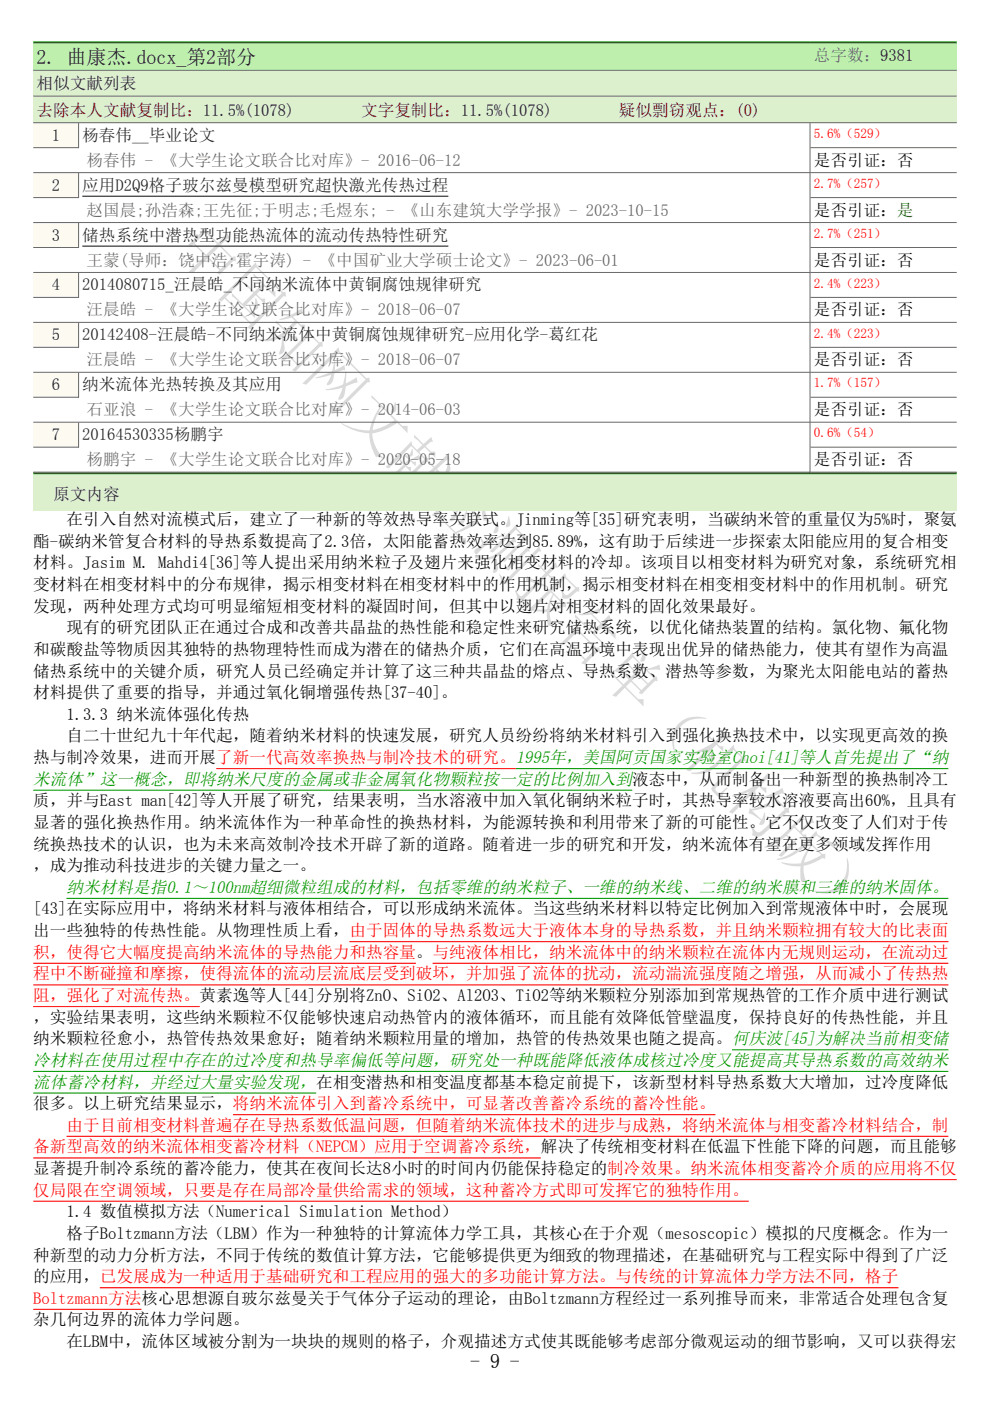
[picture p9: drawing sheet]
<svg xmlns="http://www.w3.org/2000/svg" width="210mm" height="297mm" viewBox="0 0 210 297" stroke-linecap="round" stroke-linejoin="round" font-family="sans-serif">
<defs><g id="words">
<text font-size="12.7" fill="#dadada" x="36.8" y="52.6" transform="rotate(45 36.8 52.6)">中国知网文献检测报告单（机构版）</text>
<text font-size="4.2" fill="#212121" x="7.8" y="13.5">2. 曲康杰.docx_第2部分</text>
<text font-size="4.2" x="99.7" y="290">- 9 -</text>
<g font-size="3.6" fill="#090">
<text x="7.1" y="166.4">米流体”这一概念，即将纳米尺度的金属或非金属氧化物颗粒按一定的比例加入到液态中，从而制备出一种新型的换热制冷工</text>
<text x="14.1" y="189.3">纳米材料是指0.1～100nm超细微粒组成的材料，包括零维的纳米粒子、一维的纳米线、二维的纳米膜和三维的纳米固体。</text>
<text x="7.1" y="226">冷材料在使用过程中存在的过冷度和热导率偏低等问题，研究处一种既能降低液体成核过冷度又能提高其导热系数的高效纳米</text>
<text x="7.1" y="230.6">流体蓄冷材料，并经过大量实验发现，在相变潜热和相变温度都基本稳定前提下，该新型材料导热系数大大增加，过冷度降低</text>
</g>
<g font-size="3.5" fill="#666">
<text x="172.5" y="12.9">总字数：9381</text>
<text x="18.3" y="35.1">杨春伟 - 《大学生论文联合比对库》- 2016-06-12</text>
<text x="18.3" y="45.7">赵国晨;孙浩森;王先征;于明志;毛煜东; - 《山东建筑大学学报》- 2023-10-15</text>
<text x="18.3" y="56.3">王蒙(导师：饶中浩;霍宇涛) - 《中国矿业大学硕士论文》- 2023-06-01</text>
<text x="18.3" y="66.9">汪晨皓 - 《大学生论文联合比对库》- 2018-06-07</text>
<text x="18.3" y="77.5">汪晨皓 - 《大学生论文联合比对库》- 2018-06-07</text>
<text x="18.3" y="88">石亚浪 - 《大学生论文联合比对库》- 2014-06-03</text>
<text x="18.3" y="98.6">杨鹏宇 - 《大学生论文联合比对库》- 2020-05-18</text>
</g>
<g font-size="3.5" fill="#212121">
<text x="7.8" y="18.9">相似文献列表</text>
<text x="11" y="29.8">1</text>
<text x="17.5" y="29.8">杨春伟__毕业论文</text>
<text x="11" y="40.4">2</text>
<text x="17.5" y="40.4">应用D2Q9格子玻尔兹曼模型研究超快激光传热过程</text>
<text x="11" y="51">3</text>
<text x="17.5" y="51">储热系统中潜热型功能热流体的流动传热特性研究</text>
<text x="11" y="61.6">4</text>
<text x="17.5" y="61.6">2014080715_汪晨皓_不同纳米流体中黄铜腐蚀规律研究</text>
<text x="11" y="72.2">5</text>
<text x="17.5" y="72.2">20142408-汪晨皓-不同纳米流体中黄铜腐蚀规律研究-应用化学-葛红花</text>
<text x="11" y="82.8">6</text>
<text x="17.5" y="82.8">纳米流体光热转换及其应用</text>
<text x="11" y="93.3">7</text>
<text x="17.5" y="93.3">20164530335杨鹏宇</text>
<text x="11.3" y="106">原文内容</text>
</g>
<g font-size="3.5" fill="#860505">
<text x="7.8" y="24.5">去除本人文献复制比：11.5%(1078)</text>
<text x="76.6" y="24.5">文字复制比：11.5%(1078)</text>
<text x="131.2" y="24.5">疑似剽窃观点：(0)</text>
</g>
<g font-size="3.5">
<text x="172.5" y="35.1">是否引证：否</text>
<text x="172.5" y="45.7">是否引证：是</text>
<text x="172.5" y="56.3">是否引证：否</text>
<text x="172.5" y="66.9">是否引证：否</text>
<text x="172.5" y="77.5">是否引证：否</text>
<text x="172.5" y="88">是否引证：否</text>
<text x="172.5" y="98.6">是否引证：否</text>
<text x="14.1" y="111.3">在引入自然对流模式后，建立了一种新的等效热导率关联式。Jinming等[35]研究表明，当碳纳米管的重量仅为5%时，聚氨</text>
<text x="7.1" y="115.9">酯-碳纳米管复合材料的导热系数提高了2.3倍，太阳能蓄热效率达到85.89%，这有助于后续进一步探索太阳能应用的复合相变</text>
<text x="7.1" y="120.5">材料。Jasim M. Mahdi4[36]等人提出采用纳米粒子及翅片来强化相变材料的冷却。该项目以相变材料为研究对象，系统研究相</text>
<text x="7.1" y="125.1">变材料在相变材料中的分布规律，揭示相变材料在相变材料中的作用机制，揭示相变材料在相变相变材料中的作用机制。研究</text>
<text x="7.1" y="129.7">发现，两种处理方式均可明显缩短相变材料的凝固时间，但其中以翅片对相变材料的固化效果最好。</text>
<text x="14.1" y="134.3">现有的研究团队正在通过合成和改善共晶盐的热性能和稳定性来研究储热系统，以优化储热装置的结构。氯化物、氟化物</text>
<text x="7.1" y="138.8">和碳酸盐等物质因其独特的热物理特性而成为潜在的储热介质，它们在高温环境中表现出优异的储热能力，使其有望作为高温</text>
<text x="7.1" y="143.4">储热系统中的关键介质，研究人员已经确定并计算了这三种共晶盐的熔点、导热系数、潜热等参数，为聚光太阳能电站的蓄热</text>
<text x="7.1" y="148">材料提供了重要的指导，并通过氧化铜增强传热[37-40]。</text>
<text x="14.1" y="152.6">1.3.3 纳米流体强化传热</text>
<text x="7.1" y="161.8">热与制冷效果，进而开展了新一代高效率换热与制冷技术的研究。1995年，美国阿贡国家实验室Choi[41]等人首先提出了“纳</text>
<text x="14.1" y="157.2">自二十世纪九十年代起，随着纳米材料的快速发展，研究人员纷纷将纳米材料引入到强化换热技术中，以实现更高效的换</text>
<text x="7.1" y="171">质，并与East man[42]等人开展了研究，结果表明，当水溶液中加入氧化铜纳米粒子时，其热导率较水溶液要高出60%，且具有</text>
<text x="7.1" y="175.5">显著的强化换热作用。纳米流体作为一种革命性的换热材料，为能源转换和利用带来了新的可能性。它不仅改变了人们对于传</text>
<text x="7.1" y="180.1">统换热技术的认识，也为未来高效制冷技术开辟了新的道路。随着进一步的研究和开发，纳米流体有望在更多领域发挥作用</text>
<text x="7.1" y="184.7">，成为推动科技进步的关键力量之一。</text>
<text x="7.1" y="193.9">[43]在实际应用中，将纳米材料与液体相结合，可以形成纳米流体。当这些纳米材料以特定比例加入到常规液体中时，会展现</text>
<text x="7.1" y="198.5">出一些独特的传热性能。从物理性质上看，由于固体的导热系数远大于液体本身的导热系数，并且纳米颗粒拥有较大的比表面</text>
<text x="7.1" y="216.8">，实验结果表明，这些纳米颗粒不仅能够快速启动热管内的液体循环，而且能有效降低管壁温度，保持良好的传热性能，并且</text>
<text x="7.1" y="221.4">纳米颗粒径愈小，热管传热效果愈好；随着纳米颗粒用量的增加，热管的传热效果也随之提高。何庆波[45]为解决当前相变储</text>
<text x="7.1" y="235.2">很多。以上研究结果显示，将纳米流体引入到蓄冷系统中，可显著改善蓄冷系统的蓄冷性能。</text>
<text x="7.1" y="248.9">显著提升制冷系统的蓄冷能力，使其在夜间长达8小时的时间内仍能保持稳定的制冷效果。纳米流体相变蓄冷介质的应用将不仅</text>
<text x="14.1" y="258.1">1.4 数值模拟方法（Numerical Simulation Method）</text>
<text x="14.1" y="262.7">格子Boltzmann方法（LBM）作为一种独特的计算流体力学工具，其核心在于介观（mesoscopic）模拟的尺度概念。作为一</text>
<text x="7.1" y="267.3">种新型的动力分析方法，不同于传统的数值计算方法，它能够提供更为细致的物理描述，在基础研究与工程实际中得到了广泛</text>
<text x="7.1" y="271.8">的应用，已发展成为一种适用于基础研究和工程应用的强大的多功能计算方法。与传统的计算流体力学方法不同，格子</text>
<text x="7.1" y="281">杂几何边界的流体力学问题。</text>
<text x="14.1" y="285.6">在LBM中，流体区域被分割为一块块的规则的格子，介观描述方式使其既能够考虑部分微观运动的细节影响，又可以获得宏</text>
</g>
<g font-size="3.5" fill="#f00">
<text x="7.1" y="203.1">积，使得它大幅度提高纳米流体的导热能力和热容量。与纯液体相比，纳米流体中的纳米颗粒在流体内无规则运动，在流动过</text>
<text x="7.1" y="207.6">程中不断碰撞和摩擦，使得流体的流动层流底层受到破坏，并加强了流体的扰动，流动湍流强度随之增强，从而减小了传热热</text>
<text x="7.1" y="212.2">阻，强化了对流传热。黄素逸等人[44]分别将ZnO、SiO2、Al2O3、TiO2等纳米颗粒分别添加到常规热管的工作介质中进行测试</text>
<text x="14.1" y="239.7">由于目前相变材料普遍存在导热系数低温问题，但随着纳米流体技术的进步与成熟，将纳米流体与相变蓄冷材料结合，制</text>
<text x="7.1" y="244.3">备新型高效的纳米流体相变蓄冷材料（NEPCM）应用于空调蓄冷系统，解决了传统相变材料在低温下性能下降的问题，而且能够</text>
<text x="7.1" y="253.5">仅局限在空调领域，只要是存在局部冷量供给需求的领域，这种蓄冷方式即可发挥它的独特作用。</text>
<text x="7.1" y="276.4">Boltzmann方法核心思想源自玻尔兹曼关于气体分子运动的理论，由Boltzmann方程经过一系列推导而来，非常适合处理包含复</text>
</g>
<g font-size="2.8" fill="#f00">
<text x="172.5" y="29.2">5.6%（529）</text>
<text x="172.5" y="39.8">2.7%（257）</text>
<text x="172.5" y="50.4">2.7%（251）</text>
<text x="172.5" y="61">2.4%（223）</text>
<text x="172.5" y="71.6">2.4%（223）</text>
<text x="172.5" y="82.2">1.7%（157）</text>
<text x="172.5" y="92.7">0.6%（54）</text>
</g>
</g></defs>
<g fill="#bfefad">
<path d="M7.1 8.8h164.7v6h-164.7z"/>
<path d="M171.8 8.8h31v6h-31z"/>
</g>
<g fill="#ddf0ce">
<path d="M7.1 14.8h195.7v5.7h-195.7z"/>
<path d="M7.1 20.5h195.7v5.6h-195.7z"/>
</g>
<g fill="#fcfaf1">
<path d="M7.1 26.1h9.6v5.3h-9.6z"/>
<path d="M7.1 36.7h9.6v5.3h-9.6z"/>
<path d="M7.1 47.3h9.6v5.3h-9.6z"/>
<path d="M7.1 57.9h9.6v5.2h-9.6z"/>
<path d="M7.1 68.4h9.6v5.3h-9.6z"/>
<path d="M7.1 79h9.6v5.3h-9.6z"/>
<path d="M7.1 89.6h9.6v5.3h-9.6z"/>
</g>
<path d="M7.1 100.2h195.7v8.1h-195.7z" fill="#ddf0ce"/>
<path d="M7.1 9h195.7" fill="none" stroke="#1a5f02" stroke-width=".35"/>
<path d="M7.1 14.9h195.7M7.1 20.4h195.7M7.1 26h195.7M7.1 31.3h9.6M16.7 26.1v5.3" fill="none" stroke="#666" stroke-width=".21"/>
<path d="M16.6 26.1h.1z" fill="#666"/>
<path d="M171.7 26.1v5.3" fill="none" stroke="#666" stroke-width=".21"/>
<g fill="#666">
<path d="M171.7 26.1h.1z"/>
<path d="M171.7 31.4h.1z"/>
</g>
<path d="M7.1 36.6h164.7M171.7 31.4v5.3M171.8 31.3h31" fill="none" stroke="#666" stroke-width=".21"/>
<path d="M171.7 31.4h.1z" fill="#666"/>
<path d="M16.7 36.7v5.3M171.8 36.6h31M7.1 41.9h9.6" fill="none" stroke="#666" stroke-width=".21"/>
<path d="M16.6 36.7h.1z" fill="#666"/>
<path d="M171.7 36.7v5.3" fill="none" stroke="#666" stroke-width=".21"/>
<g fill="#666">
<path d="M171.7 36.7h.1z"/>
<path d="M171.7 42h.1z"/>
</g>
<path d="M7.1 47.2h164.7M171.7 42v5.3M171.8 41.9h31" fill="none" stroke="#666" stroke-width=".21"/>
<path d="M171.7 42h.1z" fill="#666"/>
<path d="M7.1 52.5h9.6M16.7 47.3v5.3M171.8 47.2h31" fill="none" stroke="#666" stroke-width=".21"/>
<path d="M16.6 47.3h.1z" fill="#666"/>
<path d="M171.7 47.3v5.3" fill="none" stroke="#666" stroke-width=".21"/>
<g fill="#666">
<path d="M171.7 47.3h.1z"/>
<path d="M171.7 52.6h.1z"/>
</g>
<path d="M7.1 57.8h164.7M171.7 52.6v5.3M171.8 52.5h31" fill="none" stroke="#666" stroke-width=".21"/>
<path d="M171.7 52.6h.1z" fill="#666"/>
<path d="M16.7 57.9v5.2M171.8 57.8h31M7.1 63.1h9.6" fill="none" stroke="#666" stroke-width=".21"/>
<path d="M16.6 57.9h.1z" fill="#666"/>
<path d="M171.7 57.9v5.2" fill="none" stroke="#666" stroke-width=".21"/>
<g fill="#666">
<path d="M171.7 57.9h.1z"/>
<path d="M171.7 63.1h.1z"/>
</g>
<path d="M7.1 68.4h164.7M171.7 63.1v5.3M171.8 63.1h31" fill="none" stroke="#666" stroke-width=".21"/>
<path d="M171.7 63.1h.1z" fill="#666"/>
<path d="M7.1 73.6h9.6M16.7 68.4v5.3M171.8 68.4h31" fill="none" stroke="#666" stroke-width=".21"/>
<path d="M16.6 68.4h.1z" fill="#666"/>
<path d="M171.7 68.4v5.3" fill="none" stroke="#666" stroke-width=".21"/>
<g fill="#666">
<path d="M171.7 68.4h.1z"/>
<path d="M171.7 73.7h.1z"/>
</g>
<path d="M7.1 78.9h164.7M171.7 73.7v5.3M171.8 73.6h31" fill="none" stroke="#666" stroke-width=".21"/>
<path d="M171.7 73.7h.1z" fill="#666"/>
<path d="M16.7 79v5.3M171.8 78.9h31M7.1 84.2h9.6" fill="none" stroke="#666" stroke-width=".21"/>
<path d="M16.6 79h.1z" fill="#666"/>
<path d="M171.7 79v5.3" fill="none" stroke="#666" stroke-width=".21"/>
<g fill="#666">
<path d="M171.7 79h.1z"/>
<path d="M171.7 84.3h.1z"/>
</g>
<path d="M7.1 89.5h164.7M171.7 84.3v5.3M171.8 84.2h31" fill="none" stroke="#666" stroke-width=".21"/>
<path d="M171.7 84.3h.1z" fill="#666"/>
<path d="M7.1 94.8h9.6M16.7 89.6v5.3M171.8 89.5h31" fill="none" stroke="#666" stroke-width=".21"/>
<path d="M16.6 89.6h.1z" fill="#666"/>
<path d="M171.7 89.6v5.3" fill="none" stroke="#666" stroke-width=".21"/>
<g fill="#666">
<path d="M171.7 89.6h.1z"/>
<path d="M171.7 94.9h.1z"/>
</g>
<path d="M171.7 94.9v5.3M171.8 94.8h31M7.1 100.1h164.7" fill="none" stroke="#666" stroke-width=".21"/>
<path d="M171.7 94.9h.1z" fill="#666"/>
<path d="M171.8 100.1h31" fill="none" stroke="#666" stroke-width=".21"/>
<path d="M7.1 100.4h195.7" fill="none" stroke="#1a5f02" stroke-width=".35"/>
<path d="M17.5 41.6h77.6M17.5 52.2h77.6" fill="none" stroke="#212121" stroke-width=".24"/>
<g fill="none" stroke="#f00" stroke-width=".24">
<path d="M45.9 163h63.5M74.1 199.6h127M7.1 204.2h81.1M7.1 208.8h194M7.1 213.4h35.2M91.7 204.2h109.4M49.4 236.3h102.3M7.1 245.5h107.6M7.1 254.7h151.6M14.1 240.9h187M128.8 250.1h74M7.1 277.6h22.9"/>
<path d="M21.2 273h169.3"/>
</g>
<path d="M7.1 167.5h127M109.4 163h91.7M14.1 190.5h187M7.1 227.2h194M7.1 231.8h59.9M155.2 222.6h45.9" fill="none" stroke="#090" stroke-width=".24"/>
<use href="#words"/>
</svg>
